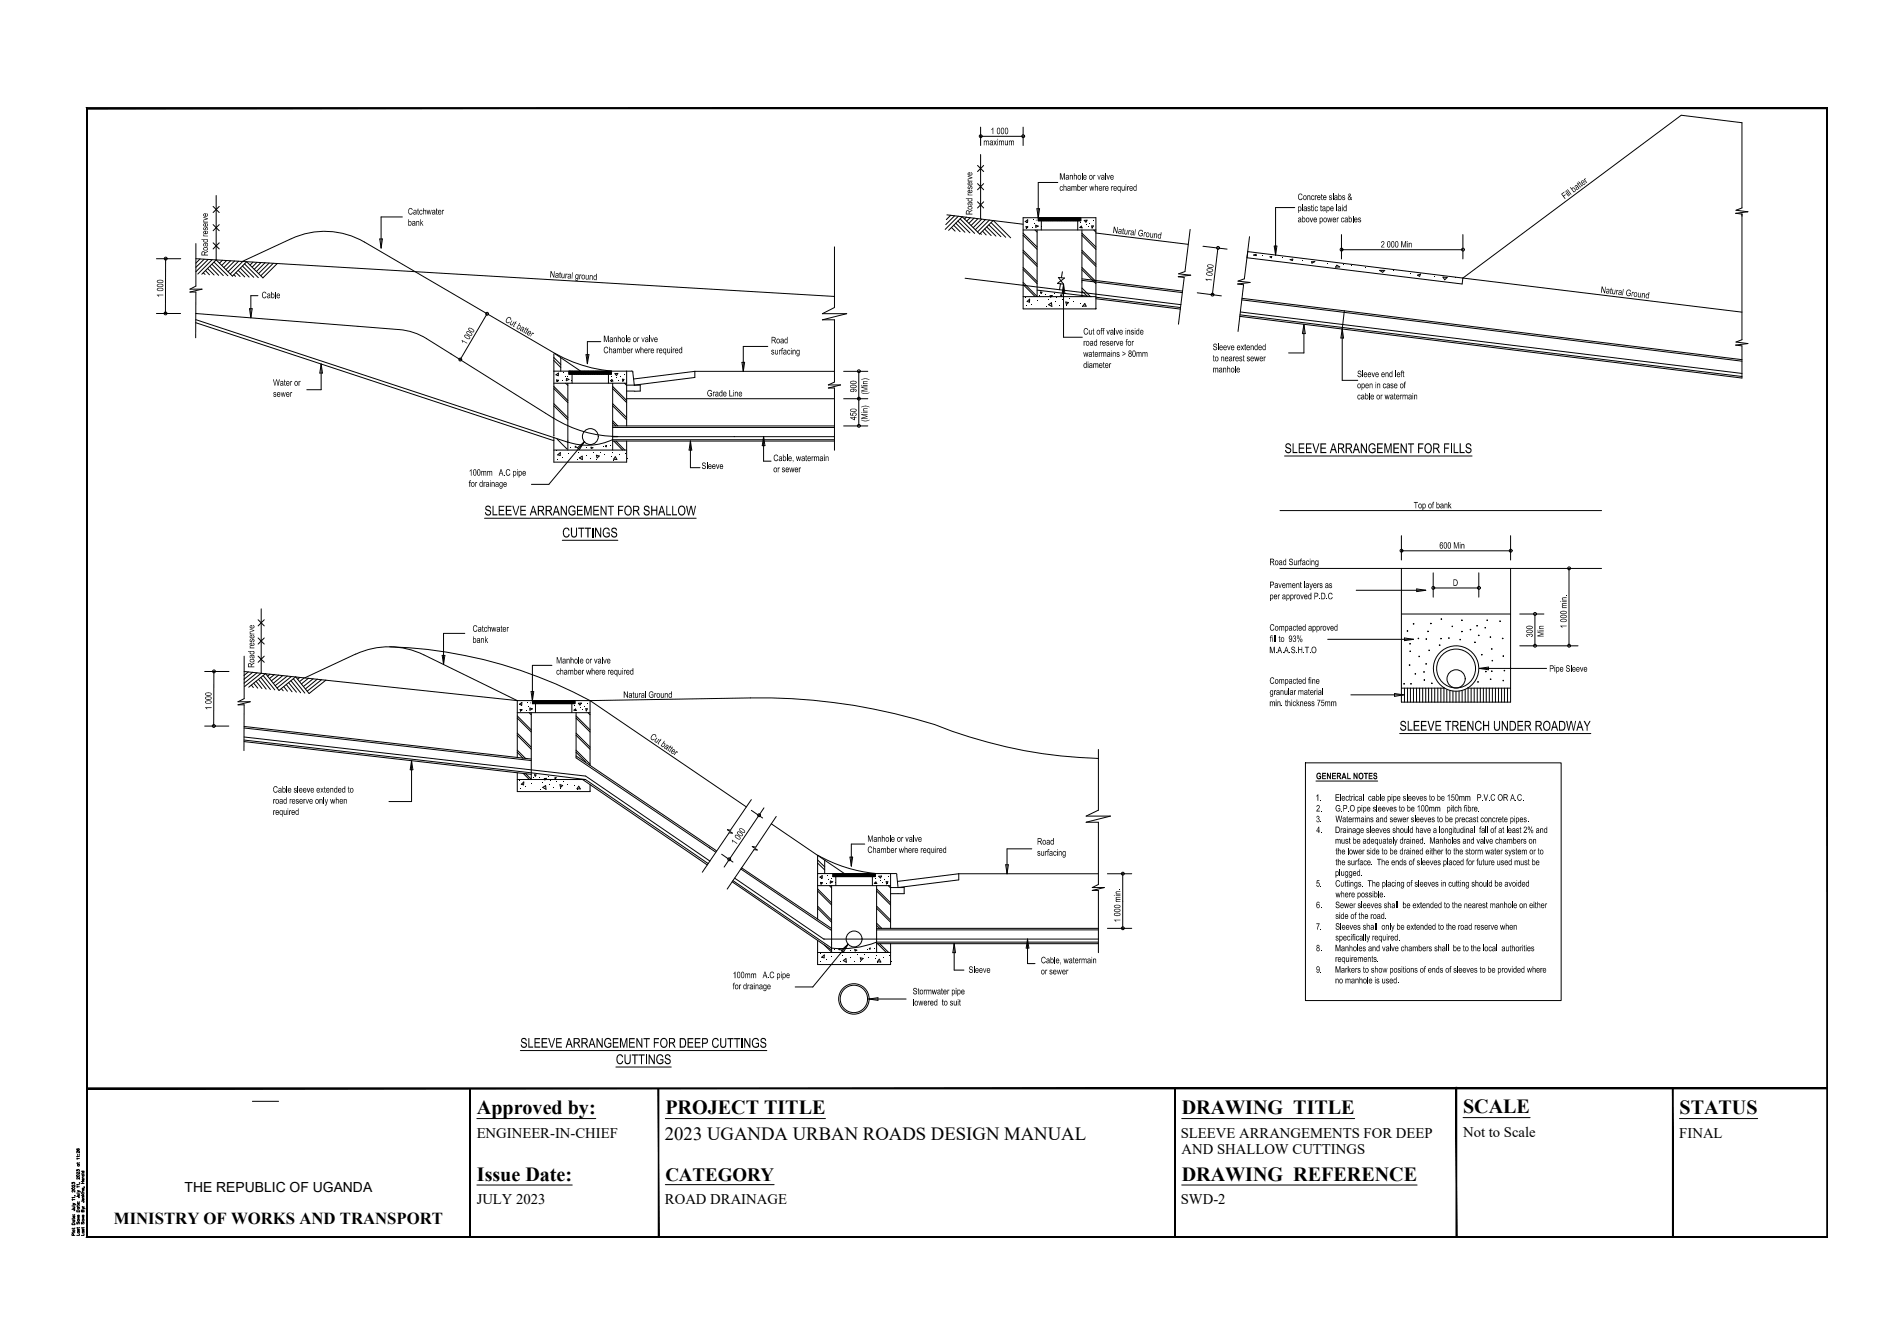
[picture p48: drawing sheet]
<svg xmlns="http://www.w3.org/2000/svg" width="420mm" height="297mm" viewBox="0 0 420 297" stroke-linecap="round" stroke-linejoin="round" font-family="sans-serif">
<defs><g id="words">
<g font-size="4.4">
<text x="105.4" y="246.2">Approved by:</text>
<text x="147.1" y="246.2">PROJECT TITLE</text>
<text x="261.2" y="246.2">DRAWING TITLE</text>
<text x="323.4" y="246">SCALE</text>
<text x="371.2" y="246.2">STATUS</text>
<text x="105.4" y="260.9">Issue Date:</text>
<text x="261.2" y="260.9">DRAWING REFERENCE</text>
</g>
<text font-size="4.2" x="147.1" y="260.9">CATEGORY</text>
<text font-size="4.1" x="147" y="252">2023 UGANDA URBAN ROADS DESIGN MANUAL</text>
<text font-size="3.7" x="25.2" y="270.5">MINISTRY OF WORKS AND TRANSPORT</text>
<g font-size="3.4">
<text x="283.9" y="100.1">SLEEVE ARRANGEMENT FOR FILLS</text>
<text x="107.1" y="113.9">SLEEVE ARRANGEMENT FOR SHALLOW</text>
<text x="124.3" y="118.8">CUTTINGS</text>
<text x="309.4" y="161.5">SLEEVE TRENCH UNDER ROADWAY</text>
<text x="115" y="231.5">SLEEVE ARRANGEMENT FOR DEEP CUTTINGS</text>
<text x="136.1" y="235.2">CUTTINGS</text>
</g>
<g font-size="3.2">
<text x="105.4" y="251.4">ENGINEER-IN-CHIEF</text>
<text x="261" y="251.4">SLEEVE ARRANGEMENTS FOR DEEP</text>
<text x="323.4" y="251.3">Not to Scale</text>
<text x="371.2" y="251.4">FINAL</text>
<text x="261.1" y="255.1">AND SHALLOW CUTTINGS</text>
<text x="105.4" y="266.1">JULY 2023</text>
<text x="147" y="266.1">ROAD DRAINAGE</text>
<text x="261" y="266.1">SWD-2</text>
</g>
<text font-size="3.1" x="40.8" y="263.5">THE REPUBLIC OF UGANDA</text>
<g font-size="2.2">
<text x="218.9" y="29.6">1 000</text>
<text x="217.4" y="32.1">maximum</text>
<text x="234.2" y="39.7">Manhole or valve</text>
<text x="90.2" y="47.4">Catchwater</text>
<text x="214.9" y="47.4" transform="rotate(-90 214.9 47.4)">Road reserve</text>
<text x="234.2" y="42.1">chamber where required</text>
<text x="286.8" y="46.7">plastic tape laid</text>
<text x="286.8" y="44.2">Concrete slabs &amp;</text>
<text x="345.8" y="44.1" transform="rotate(-37 345.8 44.1)">Fill batter</text>
<text x="90.2" y="49.9">bank</text>
<text x="226.7" y="49.2">. ..</text>
<text x="227.9" y="50.3">. .</text>
<text x="228.8" y="48.6" transform="rotate(34 228.8 48.6)">.</text>
<text x="238.6" y="49.4">. ....</text>
<text x="238.7" y="50.5">. . .</text>
<text x="245.9" y="51.5" transform="rotate(7 245.9 51.5)">Natural Ground</text>
<text x="286.8" y="49.1">above power cables</text>
<text x="46" y="56.4" transform="rotate(-90 46 56.4)">Road reserve</text>
<text x="279.1" y="56.7" transform="rotate(-90 279.1 56.7)">.</text>
<text x="283.7" y="57.1" transform="rotate(-90 283.7 57.1)">.</text>
<text x="287.9" y="57.9" transform="rotate(-90 287.9 57.9)">.</text>
<text x="293.4" y="58.4" transform="rotate(-90 293.4 58.4)">.</text>
<text x="297.1" y="58.7" transform="rotate(-90 297.1 58.7)">.</text>
<text x="298.9" y="59" transform="rotate(-90 298.9 59)">.</text>
<text x="301.9" y="59.4" transform="rotate(-90 301.9 59.4)">.</text>
<text x="305.2" y="54.7">2 000 Min</text>
<text x="36.1" y="65.7" transform="rotate(-90 36.1 65.7)">1 000</text>
<text x="57.8" y="65.9">Cable</text>
<text x="121.5" y="61.3" transform="rotate(3 121.5 61.3)">Natural ground</text>
<text x="226.5" y="65.9">.</text>
<text x="229.6" y="65.3">. . ..</text>
<text x="267.8" y="62.4" transform="rotate(-83 267.8 62.4)">1 000</text>
<text x="308" y="60" transform="rotate(-90 308 60)">.</text>
<text x="311.8" y="60.7" transform="rotate(-90 311.8 60.7)">.</text>
<text x="317.2" y="61.3" transform="rotate(-90 317.2 61.3)">.</text>
<text x="321.9" y="61.5" transform="rotate(-90 321.9 61.5)">.</text>
<text x="353.7" y="64.7" transform="rotate(7 353.7 64.7)">Natural Ground</text>
<text x="111.5" y="71.1" transform="rotate(30 111.5 71.1)">Cut batter</text>
<text x="226.6" y="67.7">. .</text>
<text x="229.1" y="66.5">.</text>
<text x="231" y="67.8">.</text>
<text x="231.4" y="66.3">. . .</text>
<text x="234" y="67.5">.</text>
<text x="235.4" y="67.7">.</text>
<text x="236.2" y="66.2">. .</text>
<text x="238.6" y="67.1">.</text>
<text x="239.1" y="67.9">.</text>
<text x="103" y="76.4" transform="rotate(-60 103 76.4)">1 000</text>
<text x="133.4" y="75.6">Manhole or valve</text>
<text x="170.4" y="75.9">Road</text>
<text x="239.4" y="76.4">road reserve for</text>
<text x="239.4" y="73.9">Cut off valve inside</text>
<text x="268" y="77.4">Sleeve extended</text>
<text x="123" y="83.1">. ..</text>
<text x="124.4" y="82.5">.</text>
<text x="133.4" y="78">Chamber where required</text>
<text x="134.9" y="83.3">. ....</text>
<text x="170.4" y="78.3">surfacing</text>
<text x="239.4" y="81.3">diameter</text>
<text x="239.4" y="78.9">watermains &gt; 80mm</text>
<text x="268" y="82.3">manhole</text>
<text x="268" y="79.8">to nearest sewer</text>
<text x="300" y="83.3">Sleeve end left</text>
<text x="60.4" y="87.7">sewer</text>
<text x="60.4" y="85.2">Water or</text>
<text x="124.2" y="84.2">. .</text>
<text x="135" y="84.4">. . .</text>
<text x="156.2" y="87.6">Grade Line</text>
<text x="189.3" y="86.7" transform="rotate(-90 189.3 86.7)">900</text>
<text x="191.8" y="87.2" transform="rotate(-90 191.8 87.2)">(Min)</text>
<text x="300" y="88.3">cable or watermain</text>
<text x="300" y="85.8">open in case of</text>
<text x="189.3" y="92.9" transform="rotate(-90 189.3 92.9)">450</text>
<text x="191.8" y="93.2" transform="rotate(-90 191.8 93.2)">(Min)</text>
<text x="122.8" y="99.8">.</text>
<text x="122.9" y="101.6">. .</text>
<text x="125.3" y="100.4">.</text>
<text x="125.9" y="99">.</text>
<text x="127.3" y="101.7">.</text>
<text x="127.7" y="100.2">. . . . . . . .</text>
<text x="129.4" y="99">.</text>
<text x="130.2" y="101.4">. .</text>
<text x="133.1" y="98.9">. .</text>
<text x="134.9" y="101">.</text>
<text x="135.4" y="101.8">.</text>
<text x="138.4" y="101.5">.</text>
<text x="170.9" y="101.9">Cable, watermain</text>
<text x="103.6" y="107.6">for drainage</text>
<text x="103.6" y="105.1">100mm A.C pipe</text>
<text x="155.1" y="103.7">Sleeve</text>
<text x="170.9" y="104.4">or sewer</text>
<text x="312.4" y="112.3">Top of bank</text>
<text x="280.6" y="124.9">Road Surfacing</text>
<text x="318.1" y="121.2">600 Min</text>
<text x="280.6" y="129.9">Pavement layers as</text>
<text x="321.1" y="129.5">D</text>
<text x="280.6" y="132.4">per approved P.D.C</text>
<text x="104.5" y="139.6">Catchwater</text>
<text x="104.5" y="142.1">bank</text>
<text x="280.6" y="139.4">Compacted approved</text>
<text x="280.7" y="141.8">fill to 93%</text>
<text x="338.7" y="140.9" transform="rotate(-90 338.7 140.9)">300</text>
<text x="341.2" y="140.8" transform="rotate(-90 341.2 140.8)">Min</text>
<text x="346.3" y="138.9" transform="rotate(-90 346.3 138.9)">1 000 min.</text>
<text x="56.2" y="147.5" transform="rotate(-90 56.2 147.5)">Road reserve</text>
<text x="122.9" y="149.1">chamber where required</text>
<text x="122.9" y="146.6">Manhole or valve</text>
<text x="280.6" y="144.3">M.A.A.S.H.T.O</text>
<text x="342.4" y="148.4">Pipe Sleeve</text>
<text x="114.9" y="155.9">. .</text>
<text x="116.3" y="155.3">.</text>
<text x="117" y="155.3" transform="rotate(29 117 155.3)">.</text>
<text x="128.2" y="155.5">.</text>
<text x="137.8" y="154.2">Natural Ground</text>
<text x="280.6" y="151.1">Compacted fine</text>
<text x="280.6" y="153.6">granular material</text>
<text x="46.8" y="156.9" transform="rotate(-90 46.8 156.9)">1 000</text>
<text x="116.1" y="157">. .</text>
<text x="126.8" y="156.1">. ...</text>
<text x="126.9" y="157.2">. . .</text>
<text x="280.6" y="156.1">min. thickness 75mm</text>
<text x="143.5" y="163.2" transform="rotate(34 143.5 163.2)">Cut batter</text>
<text x="114.7" y="172.6">.</text>
<text x="117.2" y="173.2">.</text>
<text x="117.8" y="172">. . ..</text>
<text x="119.6" y="173">. . . . .</text>
<text x="126.8" y="173.8">.</text>
<text x="290.9" y="172.2">GENERAL NOTES</text>
<text x="60.3" y="177.6">road reserve only when</text>
<text x="60.3" y="175.2">Cable sleeve extended to</text>
<text x="114.8" y="174.4">. .</text>
<text x="119.2" y="174.5">.</text>
<text x="122.2" y="174.2">. .</text>
<text x="127.3" y="174.6">.</text>
<text x="290.8" y="177">1.</text>
<text x="290.9" y="179.4">2.</text>
<text x="295" y="177">Electrical cable pipe sleeves to be 150mm P.V.C OR A.C.</text>
<text x="295.1" y="179.4">G.P.O pipe sleeves to be 100mm pitch fibre.</text>
<text x="60.3" y="180.1">required</text>
<text x="290.9" y="181.7">3.</text>
<text x="290.9" y="184.1">4.</text>
<text x="295" y="184.1">Drainage sleeves should have a longitudinal fall of at least 2% and</text>
<text x="295.2" y="181.7">Watermains and sewer sleeves to be precast concrete pipes.</text>
<text x="162.6" y="186.9" transform="rotate(-56 162.6 186.9)">1 000</text>
<text x="191.7" y="188.5">Chamber where required</text>
<text x="191.7" y="186">Manhole or valve</text>
<text x="229.2" y="189.1">surfacing</text>
<text x="229.2" y="186.7">Road</text>
<text x="295.1" y="186.5">must be adequately drained. Manholes and valve chambers on</text>
<text x="295.2" y="188.8">the lower side to be drained either to the storm water system or to</text>
<text x="295.2" y="191.2">the surface. The ends of sleeves placed for future used must be</text>
<text x="181.3" y="194.2">. ..</text>
<text x="182.5" y="195.3">. .</text>
<text x="182.7" y="193.6">.</text>
<text x="193.2" y="194.3">. ...</text>
<text x="193.4" y="195.4">. . .</text>
<text x="194.6" y="193.7">.</text>
<text x="290.9" y="195.9">5.</text>
<text x="295.1" y="193.6">plugged.</text>
<text x="295.1" y="195.9">Cuttings. The placing of sleeves in cutting should be avoided</text>
<text x="247.6" y="203.9" transform="rotate(-90 247.6 203.9)">1 000 min.</text>
<text x="290.9" y="200.7">6.</text>
<text x="295.1" y="200.7">Sewer sleeves shall be extended to the nearest manhole on either</text>
<text x="295.1" y="203.1">side of the road.</text>
<text x="295.2" y="198.3">where possible.</text>
<text x="191.5" y="210">. .</text>
<text x="290.9" y="205.5">7.</text>
<text x="295.1" y="205.5">Sleeves shall only be extended to the road reserve when</text>
<text x="295.1" y="207.8">specifically required.</text>
<text x="181.1" y="210.8">.</text>
<text x="181.2" y="212.6">. .</text>
<text x="183.7" y="211.4">.</text>
<text x="184.3" y="210">.</text>
<text x="185.7" y="212.7">.</text>
<text x="186" y="211.2">. . . . . . . .</text>
<text x="187.6" y="210.1">.</text>
<text x="188.6" y="212.5">. .</text>
<text x="193.2" y="212">.</text>
<text x="193.7" y="212.8">.</text>
<text x="196.8" y="212.5">.</text>
<text x="214.1" y="215">Sleeve</text>
<text x="230.1" y="212.9">Cable, watermain</text>
<text x="230.1" y="215.3">or sewer</text>
<text x="290.9" y="210.2">8.</text>
<text x="290.9" y="215">9.</text>
<text x="295" y="210.2">Manholes and valve chambers shall be to the local authorities</text>
<text x="295" y="215">Markers to show positions of ends of sleeves to be provided where</text>
<text x="295.1" y="212.6">requirements.</text>
<text x="162" y="218.6">for drainage</text>
<text x="162" y="216.2">100mm A.C pipe</text>
<text x="201.7" y="219.8">Stormwater pipe</text>
<text x="295.1" y="217.3">no manhole is used.</text>
<text x="201.7" y="222.2">lowered to suit</text>
</g>
</g></defs>
<!-- layer: 1 -->
<g fill="none" stroke="#000" stroke-width=".22">
<path d="M216.1 36.6l1.3 1.3M216.7 28.1v4.1M216.7 34.1v14.3M216.7 30.1h9.4M217.4 36.6l-1.3 1.3M226.1 28.1v4.1M34.6 57.2h5.3M36.6 57.2v12.1M43.3 57.2l141.1 8.3M43.3 53.8v9.4l-1.3 .7h2.6l-2.6 .6h1.3v10.2M44.2 57.2l-.9 1M45.1 57.3l-1.8 1.8"/>
<path d="M45.4 59.8l.9 .9M45.9 59.3l1.4 1.5M46 57.3l-2.7 2.8M46.4 58.9l1.9 2M46.8 58.4l2.5 2.5M46.9 57.4l-3.2 3.2M47.1 45.6l1.4 1.4M47.1 49.6l1.4 1.4M47.1 53.7l1.4 1.3M47.3 57.9l3.1 3M47.8 57.4l3.6 3.6 3.1-3.1 3.6 3.5 3.2-3.2M47.8 57.4l-3.2 3.2"/>
<path d="M47.8 43.2v14.2M48.5 45.6l-1.4 1.4M48.5 49.6l-1.4 1.4M48.5 53.7l-1.4 1.3M49.2 57.5l-.7 .7M50.1 57.6l-1.1 1.1M51 57.6l-1.5 1.5M51.8 57.7l-1.9 1.9M52.6 59.8l1.5 1.4M52.7 57.7l-2.3 2.4M53.1 59.3l2 1.9M53.6 58.8l2.5 2.5"/>
<path d="M54 58.3l3.1 3.1M55.9 57.9l-.6 .7M56.8 58l-1.1 1M57.7 58l-1.5 1.5M58.6 58.1l-1.9 1.9M59.5 58.2l-2.4 2.3M60.4 58.2l-2.8 2.7M64.3 52.8l-10.7 5-2.7 2.8M64.4 52.8a17.4 17.4 0 0 1 16.2 .7l42 24.6a31.6 31.6 0 0 0 12.6 3.9M83.9 52.8h.6l-.3 2zM88.9 47.9h-4.7v6.9M184.4 54.6v13.4l-2.6 1.3h5.3l-5.3 1.4h2.6v13.7l-1.3 .7h2.7l-2.7 .7h1.3v13.7"/>
<path d="M209.3 47.5l16.8 2.1M209.7 50.9l3-3 3.8 3.8 3-3 3.9 3.9M210.1 47.6l-.9 .9M210.3 50.3l.8 .8M210.8 49.8l1.4 1.4M211 47.7l-2 1.9M211.2 49.3l2.1 2M211.7 48.8l2.7 2.7M211.8 47.8l-2.9 2.9M212.2 48.4l3.2 3.2M213.6 48l-.4 .4M214.4 48.1l-.8 .8"/>
<path d="M215.3 48.2l-1.1 1.1M216.1 40.6l1.3 1.3M216.1 44.6l1.3 1.4M216.1 48.3l-1.5 1.6M216.7 51.6l.2 .2M217 48.4l-1.9 1.9M217.2 51.1l.8 .8M217.4 40.6l-1.3 1.3M217.4 44.6l-1.3 1.4M217.6 50.6l1.5 1.5M217.8 48.5l-2.3 2.3M218.1 50.2l2 2"/>
<path d="M218.6 49.7l2.6 2.6M218.7 48.6l-2.6 2.7M219.1 49.2l3.2 3.2M226.1 59.1l3.1 3.1M226.1 59.6l3.1 3.1M226.1 48.1h16.1v20.2h-16.1zM226.1 55.8l3.1 3.1M226.1 55.3l3.1 3.1M226.1 52l3.1 3.1M226.1 51.5l3.1 3.1M226.1 50.8h16.1M226.8 50.1l.1 .3 .2-.2"/>
<path d="M228.8 50.8l.4 .5M229.2 46.1h.6l-.3 2zM229.2 50.8v14.8M230 48.1l-.5 .5M230.1 48.1l-.6 .6M230.2 48.1l-.7 .7h9.4M230.2 48.1l-.6 .7M230.4 48.1l-.7 .7M230.4 48.1l-.6 .7M230.5 48.1l-.6 .7M230.6 48.1l-.7 .7M230.7 48.1l-.6 .7"/>
<path d="M230.8 48.1l-.6 .7v2M230.9 48.1l-.7 .7M231 48.1l-.7 .7M231.1 48.1l-.7 .7M231.2 48.1l-.7 .7M231.3 48.1l-.7 .7M231.4 48.1l-.7 .7M231.5 48.1l-.7 .7M231.6 48.1l-.7 .7M231.7 48.1l-.7 .7M231.8 48.1l-.7 .7M231.8 48.1l-.6 .7"/>
<path d="M232 48.1l-.7 .7M232.1 48.1l-.7 .7M232.1 48.1l-.6 .7M232.2 48.1l-.6 .7M232.4 48.1l-.7 .7M232.4 48.1l-.6 .7M232.5 48.1l-.7 .7M232.6 48.1l-.7 .7M232.7 48.1l-.6 .7M232.8 48.1l-.7 .7M232.9 48.1l-.7 .7M233 48.1l-.7 .7"/>
<path d="M233.1 48.1l-.7 .7M233.2 48.1l-.7 .7M233.3 48.1l-.7 .7M233.4 48.1l-.7 .7M233.5 48.1l-.7 .7M233.6 48.1l-.7 .7M233.7 48.1l-.7 .7M233.8 48.1l-.7 .7M233.8 40.3h-4.3v7.8M233.8 48.1l-.6 .7M234 48.1l-.7 .7M234 48.1l-.6 .7"/>
<path d="M234.1 48.1l-.6 .7M234.2 48.1l-.6 .7M234.3 48.1l-.6 .7M234.4 48.1l-.6 .7M234.5 48.1l-.7 .7M234.6 48.1l-.6 .7M234.7 48.1l-.7 .7M234.8 48.1l-.7 .7M234.9 48.1l-.7 .7M235 48.1l-.7 .7M235.1 48.1l-.7 .7M235.2 48.1l-.7 .7"/>
<path d="M235.3 48.1l-.7 .7M235.4 48.1l-.7 .7M235.5 48.1l-.7 .7M235.6 48.1l-.7 .7M235.7 48.1l-.7 .7M235.7 48.1l-.6 .7M235.8 48.1l-.6 .7M236 48.1l-.7 .7M236 48.1l-.6 .7M236.1 48.1l-.7 .7M236.2 48.1l-.6 .7M236.3 48.1l-.6 .7"/>
<path d="M236.4 48.1l-.7 .7M236.5 48.1l-.7 .7M236.6 48.1l-.6 .7M236.7 48.1l-.7 .7M236.8 48.1l-.7 .7M236.9 48.1l-.7 .7M237 48.1l-.7 .7M237.1 48.1l-.7 .7M237.2 48.1l-.7 .7M237.3 48.1l-.7 .7M237.3 48.1l-.6 .7M237.5 48.1l-.7 .7"/>
<path d="M237.6 48.1l-.7 .7M237.6 48.1l-.6 .7M237.7 48.1l-.6 .7M237.9 48.1l-.7 .7M237.9 48.1l-.6 .7M238 48.1l-.7 .7M238.1 48.1l-.7 .7M238.2 48.8v2M238.2 48.1l-.6 .7M238.3 48.1l-.7 .7M238.4 48.1l-.7 .7M238.5 48.1l-.7 .7"/>
<path d="M238.6 48.1l-.7 .7M239.1 59.6l3.1 3.1M239.1 50.8v14.8M239.1 59.1l3.1 3.1M239.1 55.8l3.1 3.1M239.1 55.3l3.1 3.1M239.1 51.5l3.1 3.1M239.1 52l3.1 3.1M241.8 50.8l.4 .5M242.2 51.5l20.4 2.5M263 50.7l-1.1 9.3-1.4 .5 2.7 .3-2.8 .4 1.3 .1-1.2 10.4M265.9 54.4l5.3 .7"/>
<path d="M269.2 54.8l-1.2 10.3M275.8 55.6l47.5 5.9-.1 1.3-47.6-5.8zM276.2 52.3l-1.2 9.3-1.4 .5 2.7 .3-2.8 .4 1.4 .1-1.3 10.4M277.1 56.4l.5-.2 .1 .3zM280.7 56.8l.4-.1-.1 .3zM281.6 54.4h.6l-.3 2zM285.1 57.4l.6-.1v.3zM286.2 45.9h-4.3v10.5M289.9 57.9l.7-.1-.6 .4zM295.5 58.6l.6 .4h-.9zM296.5 55.2h26.8M296.5 51.8v5.4"/>
<path d="M304.9 59.8h1.2l-.5 .4zM323.3 51.8v5.4M34.6 69.3h5.3M43.3 71.3l79.1 26.1M43.3 70.6l82.2 27.1M43.3 69.3l44.9 3.5M44.9 60.3l.4 .3M51.7 60.7l.4 .4M52.1 60.2l1 .9M55.1 68.2h.6l-.3 2zM57 65.3h-1.6v4.9M88.2 72.8a13.4 13.4 0 0 1 6.1 2"/>
<path d="M94.3 74.8l28 17.6a26.8 26.8 0 0 0 14.2 4.1M107.6 69.4l-5.9 10.1M122.4 78.2v18.1M122.4 79.7l1.5 1.5M122.4 79l1.5 1.5M122.6 78.1l5.7 3.9-.6 .7M123.9 79v3M129.5 78.4h.7l-.4 2zM132.8 75.5h-3v4.9M169.7 76.6h-5.4v5.5M213.3 61.5l47.7 5.8M226.1 62.4l3.2 3.2"/>
<path d="M226.1 62.9l2.7 2.7M226.1 65.6h16.1M227.6 66.1l-.1 .7M229.2 64.1l12 1.5M232.4 66.9l.1 .8-.7-.4M233.9 61.3l1.2 1.5-1.4-.2 1.6-1.1zM234.4 62.7l-.2 1.3M234.4 65.2h.3l-.1 .2M234.8 60.1l-.2 1.3M235.1 62.8l.3 2h-.6zM235.1 62.8v11.7h4.1M239.1 62l22.3 2.7"/>
<path d="M239.1 61.6l22.3 2.7M239.1 64.3l1.3 1.3M239.1 63.7l1.9 1.9M242.2 66l18.7 2.3M242.2 65.7l18.7 2.3M264.6 64.7l5.3 .7M274 69.9l22.7 2.8M274.1 69.6l110.9 13.6M274.1 68.9l110.9 13.6M274.5 66.3l110.5 13.5M274.5 65.9l22.6 2.8M288.2 71.7v6.3h-3.4"/>
<path d="M288.2 71.7l.3 2h-.6zM296.7 72.7v11.4h3.4M296.7 72.7l.3 2h-.6zM297.1 68.7l87.9 10.8M297.1 68.7l-.4 4M313.3 60.8l.7-.2-.2 .5zM318.9 61.2l1 .1-.6 .5zM323.3 61.5l48.3-36 13.4 1.6v18.9l-1.3 .5 2.6 .3-2.7 .3 1.4 .2v27.8l-1.3 .5 2.6 .3-2.7 .4 1.4 .1v7.2l-88.3-10.9M323.3 61.5l61.7 7.5M71 80.5l.3 2h-.6zM71 80.5v5.6h-3.2M122.4 96.6v5.5h16.1v-4.6"/>
<path d="M122.4 82h17.2M122.4 89.2l3.1 3.1M122.4 85.9l3.1 3.1M122.4 85.4l3.1 3.1M122.4 84.7h16.1M122.4 99.5h16.1M122.4 89.7l3.1 3.1M123 84l.1 .3 .3-.2M123.1 97.1l2.2 2.1M125 84.7l.5 .5M125.5 84.7v14.8M125.8 82h.1"/>
<path d="M125.8 82.7h9.4M125.8 82v.7M125.8 82v.1M126 82l-.2 .2M126.1 82l-.3 .3M126.1 82l-.3 .4M126.2 82l-.4 .5M126.4 82l-.6 .6M126.4 82l-.6 .7M126.5 82l-.7 .7M126.6 82l-.7 .7M126.7 82l-.6 .7"/>
<path d="M126.8 82l-.7 .7M126.9 82l-.7 .7M127 82l-.7 .7M127.1 82l-.7 .7v2M127.2 82l-.7 .7M127.2 98.6l.2 .3-.3-.1zM127.3 82l-.7 .7M127.4 82l-.7 .7M127.5 82l-.7 .7M127.6 82l-.7 .7M127.6 99l1.5-1.4-1 1.7zM127.7 82l-.7 .7"/>
<path d="M127.7 82l-.6 .7M127.8 82l-.6 .7M128 82l-.7 .7M128 82l-.6 .7M128.1 82l-.6 .7M128.2 82l-.6 .7M128.4 82l-.7 .7M128.5 82l-.7 .7M128.6 82l-.7 .7M128.7 82l-.7 .7M128.8 82l-.7 .7M128.9 82l-.7 .7"/>
<path d="M129 82l-.7 .7M129.1 82l-.7 .7M129.1 97.6l-7.8 9.4h-3.8M129.2 82l-.7 .7M129.3 82l-.7 .7M129.4 82l-.7 .7M129.4 82l-.6 .7M129.6 82l-.7 .7M129.7 82l-.7 .7M129.7 82l-.6 .7M129.8 82l-.6 .7M129.9 82l-.6 .7"/>
<path d="M130 82l-.6 .7M130.1 82l-.7 .7M130.2 82l-.6 .7M130.3 82l-.6 .7M130.4 82l-.7 .7M130.5 82l-.7 .7M130.6 82l-.7 .7M130.6 98.8l.4 .2-.3 .1zM130.7 82l-.7 .7M130.8 82l-.7 .7M130.9 82l-.7 .7M131 82l-.7 .7"/>
<path d="M131.1 82l-.7 .7M131.2 82l-.7 .7M131.3 82l-.7 .7M131.3 82l-.6 .7M131.5 82l-.7 .7M131.6 82l-.7 .7M131.6 82l-.6 .7M131.7 82l-.7 .7M131.8 82l-.6 .7M131.9 82l-.6 .7M132 82l-.7 .7M132.1 82l-.7 .7"/>
<path d="M132.2 82l-.6 .7M132.3 82l-.7 .7M132.4 82l-.7 .7M132.5 82l-.7 .7M132.6 82l-.7 .7M132.7 82l-.7 .7M132.8 82l-.7 .7M132.9 82l-.7 .7M133 82l-.7 .7M133.1 82l-.7 .7M133.2 82l-.7 .7M133.3 82l-.7 .7"/>
<path d="M133.3 82l-.6 .7M133.5 82l-.7 .7M133.5 82l-.6 .7M133.6 82l-.6 .7M133.7 82l-.7 .7M133.8 82l-.6 .7M133.9 82l-.6 .7M134 82l-.7 .7M134.1 82l-.7 .7M134.2 82l-.7 .7M134.3 82l-.7 .7M134.4 82l-.7 .7"/>
<path d="M134.5 82l-.7 .7M134.5 82.7v2M134.6 82l-.7 .7M134.7 82l-.7 .7M134.8 82l-.7 .7M134.9 82l-.7 .7M135.3 96.5h49.1M135.4 94.1h49M135.4 97.5h49M135.4 94.5h49M135.4 97.2h49M135.4 93.5l.7 .6"/>
<path d="M135.4 93l1.2 1.1M135.4 89.7l3.1 3.1M135.4 89.2l3.1 3.1M135.4 85.4l3.1 3.1M135.4 85.9l3.1 3.1M135.4 84.7v14.8M135.4 97.1a13.1 13.1 0 0 1-9.9 .6M135.7 97.5l1.9 2M136.1 97.5l2 2M138 84.7l.5 .5M138.5 88.1h45.9M138.5 85.1h3v1.3l-1.3 .1"/>
<path d="M138.5 86.4h1.7M138.5 82v12.1M139.6 82l.3 .2M152.6 97.5l.3 2h-.6zM152.6 97.5v5.9h2.1M153.6 82.1l-13.6 1.7M153.6 82.1v1.3l-13.4 1.7-.3-2.9M153.6 82.1h30.8M162.3 96.5h.1M164 80.1h.6l-.3 2zM168.8 96.5l.3 2h-.6zM168.8 96.5v5.4h1.6"/>
<path d="M186.5 88.1h5.3M186.5 94.1h5.3M186.5 82.1h5.3M189.8 82.1v12M107.1 114.5h46.8M123.9 100l-.1 .7M124.3 119.4h12.3M128.7 100.8v.8l-.7-.4M282.9 112.8h71.1M283.9 100.8h41.5M309.7 118.4v5.4M333.9 118.4v5.4"/>
<path d="M57.1 137l1.3 1.3M57.7 134.6v14.2l-3.7 3M58.4 137l-1.3 1.3M102.7 140h-4.7v6.8M282.9 125.6h71.1M299.7 130.5h15.4M309.7 125.6v29.6h24.2v-29.6M309.7 121.7h24.2M309.7 135.7h24.2M313.1 130.2l2 .3-2 .3zM316.8 129.9h10M316.8 126.6v5.4"/>
<path d="M326.8 126.6v5.4M335.9 135.7h5.3M339.2 135.7v7M346.8 125.6v17.1M45.2 148.4h5.4M47.3 148.4l-.1 12.1M54 148.4l60.3 6.4M54 145v9.4l-1.4 .7h2.7l-2.7 .7h1.4l-.1 10.1M54.9 148.5l-.9 .8M55.6 151.4l.4 .6M55.9 148.6l-1.9 1.5M56.1 151l.9 1.1"/>
<path d="M56.6 150.6l1.3 1.6M56.8 148.7l-2.8 2.3M57.1 141l1.3 1.4M57.1 145l1.3 1.4M57.1 150.1l1.7 2.2M57.6 149.7l2.2 2.7M58.2 149.3l2.5 3.2M58.4 141l-1.3 1.4M58.4 145l-1.3 1.4M59.7 149l-.6 .5M60.6 149.1l-1.1 .9M61.6 149.2l-1.6 1.3"/>
<path d="M62.2 152.2l.4 .5M62.5 149.3l-2.1 1.7M62.7 151.8l.8 1M63.3 151.3l1.2 1.6M63.5 149.4l-2.7 2.1M63.8 150.9l1.7 2.1M64.3 150.4l2.1 2.7M64.4 149.5l-3.2 2.5M64.8 150l2.6 3.2M66.3 149.7l-.5 .4M67.3 149.8l-1.1 .9M68.2 149.9l-1.6 1.3"/>
<path d="M69.2 150l-2.1 1.7M70.1 150.1l-2.6 2.2M71.1 150.2l-3.2 2.6M72 150.3l-3.7 3-3-3.7-3.6 3-3-3.7-3.7 3M78.6 144.6l-11.2 5.2M78.6 144.6a17.4 17.4 0 0 1 15.1 .1l20.6 10.1M86.1 142.9a99.5 99.5 0 0 1 44.3 11.9M97.7 144.9h.6l-.3 1.9zM114.3 154.8h16.1M114.3 157.5h16.1M114.3 158.2l3.1 3.1M114.3 158.7l3.1 3.1"/>
<path d="M114.3 154.8v12.6M115 156.8v.3l.3-.2M117 157.5l.4 .5M117.4 152.9h.6l-.3 1.9zM117.4 157.5v14.8M118.2 154.8l-.5 .5M118.3 154.8l-.6 .6M118.3 154.8l-.6 .7h9.4M118.4 154.8l-.6 .7M118.6 154.8l-.7 .7M118.6 154.8l-.6 .7M118.7 154.8l-.6 .7"/>
<path d="M118.8 154.8l-.7 .7M118.9 154.8l-.6 .7M119 154.8l-.7 .7v2M119.1 154.8l-.7 .7M119.2 154.8l-.7 .7M119.3 154.8l-.7 .7M119.4 154.8l-.7 .7M119.5 154.8l-.7 .7M119.6 154.8l-.7 .7M119.7 154.8l-.7 .7M119.8 154.8l-.7 .7M119.9 154.8l-.7 .7"/>
<path d="M120 154.8l-.7 .7M120 154.8l-.6 .7M120.2 154.8l-.7 .7M120.3 154.8l-.7 .7M120.3 154.8l-.6 .7M120.4 154.8l-.7 .7M120.6 154.8l-.7 .7M120.6 154.8l-.6 .7M120.7 154.8l-.7 .7M120.8 154.8l-.7 .7M120.9 154.8l-.6 .7M121 154.8l-.7 .7"/>
<path d="M121.1 154.8l-.7 .7M121.2 154.8l-.7 .7M121.3 154.8l-.7 .7M121.4 154.8l-.7 .7M121.5 154.8l-.7 .7M121.6 154.8l-.7 .7M121.7 154.8l-.7 .7M121.8 154.8l-.7 .7M121.9 154.8l-.7 .7M121.9 154.8l-.6 .7M122 147.1h-4.3v7.7M122 154.8l-.6 .7"/>
<path d="M122.2 154.8l-.7 .7M122.2 154.8l-.6 .7M122.3 154.8l-.6 .7M122.4 154.8l-.6 .7M122.5 154.8l-.6 .7M122.6 154.8l-.7 .7M122.7 154.8l-.7 .7M122.8 154.8l-.7 .7M122.9 154.8l-.7 .7M123 154.8l-.7 .7M123.1 154.8l-.7 .7M123.2 154.8l-.7 .7"/>
<path d="M123.3 154.8l-.7 .7M123.4 154.8l-.7 .7M123.5 154.8l-.7 .7M123.6 154.8l-.7 .7M123.6 154.8l-.6 .7M123.8 154.8l-.7 .7M123.9 154.8l-.7 .7M123.9 154.8l-.6 .7M124 154.8l-.6 .7M124.1 154.8l-.6 .7M124.2 154.8l-.6 .7M124.3 154.8l-.7 .7"/>
<path d="M124.4 154.8l-.6 .7M124.5 154.8l-.6 .7M124.6 154.8l-.7 .7M124.7 154.8l-.7 .7M124.8 154.8l-.7 .7M124.9 154.8l-.7 .7M125 154.8l-.7 .7M125.1 154.8l-.7 .7M125.2 154.8l-.7 .7M125.3 154.8l-.7 .7M125.4 154.8l-.7 .7M125.5 154.8l-.7 .7"/>
<path d="M125.5 154.8l-.6 .7M125.7 154.8l-.7 .7M125.8 154.8l-.7 .7M125.8 154.8l-.6 .7M125.9 154.8l-.6 .7M126 154.8l-.6 .7M126.1 154.8l-.6 .7M126.2 154.8l-.7 .7M126.3 154.8l-.7 .7M126.4 154.8l-.6 .7M126.4 155.5v2M126.5 154.8l-.7 .7"/>
<path d="M126.6 154.8l-.7 .7M126.7 154.8l-.7 .7M126.8 154.8l-.7 .7M127.3 157.5v10l30.9 20.8M127.3 158.7l3.1 3.1M127.3 158.2l3.1 3.1M129.9 157.5l.5 .5M130.4 154.8l35.5-.6a130.2 130.2 0 0 1 40.7 5.9 105.2 105.2 0 0 0 36.2 7.5M130.4 154.8l34.6 23.5M130.4 154.8v14.4M293.4 141.3h19M298.6 153.6h11.6"/>
<path d="M308.2 153.3l2 .3-2 .3zM309.7 152.1h9.5M310.4 141l2 .3-2 .3zM310.4 152.1v3.1M311.1 152.1v3.1M311.7 152.1v3.1M312.4 152.1v3.1M313.1 152.1v3.1M313.8 152.1v3.1M314.4 152.1v3.1M315.1 152.1v3.1M315.8 152.1v3.1"/>
<path d="M316.4 152.1v3.1M317.1 152.1v3.1M317.8 152.1v3.1M318.5 152.1v3.1M319.1 152v3.2M319.8 152.4v2.8M320.4 152.6v2.6M321.1 152.8v2.4M321.8 152.8v2.4M322.5 152.8v2.4M323.2 152.6v2.6M323.8 152.4v2.8"/>
<path d="M324.4 152.1h9.5M324.5 152.1v3.1M325.1 152.1v3.1M325.8 152.1v3.1M326.5 152.1v3.1M327 147.7l2-.3v.6zM327 147.7h14.8M327.2 152.1v3.1M327.9 152.1v3.1M328.5 152.1v3.1M329.2 152.1v3.1M329.8 152.1v3.1"/>
<path d="M330.5 152.1v3.1M331.2 152.1v3.1M331.9 152.1v3.1M332.5 152.1v3.1M333.2 152.1v3.1M335.9 142.7h12.9M45.2 160.5h5.4M54 162.9l75.4 8.6 27.5 18.8M54 160.9l63.4 7.2M54 160.6l63.4 7.2M54 163.9l63.4 7.2M54 163.6l75.4 8.7"/>
<path d="M91 168.1v9.1h-5M91 168.1l.3 2h-.6zM114.3 172.3h15.1M114.3 170.8v4.1h16.1v-1.5M114.3 162l3.1 3.1M114.3 162.5l3.1 3.1M114.3 165.8l1.8 1.8M114.3 166.3l1.3 1.3M115.6 170.9l1.4 1.4M115.8 172.8l-.1 .7M116.2 171l1.2 1.2M120.6 173.6l.1 .8-.7-.4"/>
<path d="M122.6 171.9h.3l-.1 .2M127.3 167.1l31.1 20.9M127.3 166.3l2.1 2M127.3 162l3.1 3.1M127.3 162.5l3.1 3.1M127.3 165.8l3.1 3.1M128.8 172.3l27.5 18.9M129.4 172.3l27.1 18.6M166.1 179.1l2.5 1.7M166.1 176.7l-4.6 6.7M168.9 178.5l-8.9 13.1M242.8 165.6v13.5l-2.7 1.3h5.3l-5.3 1.3h2.7v13.8l-1.4 .7h2.7l-2.7 .6h1.4v13.8"/>
<path d="M290.9 172.6h13.6M309.4 162.1h42.2M156.8 187.4h.1M159.5 188.8l2.5 1.7M161.1 184.1l-5.9 8.7M161.8 194.9l22 15.1M162 194.6l21.8 14.9M162.4 194.1l19.7 13.4h60.7M163.7 192.1l20.1 13.5M163.9 191.8l19.9 13.4M170.5 182.1l10.2 6.9M171.6 180.5l-4.6 6.7-.7-.1 1.1 .8-.7-.1-6 8.7"/>
<path d="M180.7 193.1h17.2M180.7 195.7h16.1M180.7 189l5.9 4.1-.6 .6M180.7 189v14.1M180.7 190.7l1.6 1.6M180.7 196.5l3.1 3M180.7 196.9l3.1 3.1M180.7 190.1l1.6 1.5M180.7 189a32.2 32.2 0 0 0 12.8 4M181.3 195l.2 .4 .2-.3M182.3 190.1v3M183.3 195.7l.5 .5"/>
<path d="M183.8 195.7v14.8M184.1 193.1h.1M184.1 193.7h9.3M184.1 193.1v.6M184.2 193.1l-.1 .1M184.3 193.1l-.2 .2M184.3 193.1l-.2 .3M184.5 193.1l-.4 .3M184.6 193.1l-.5 .4M184.6 193.1l-.5 .6M184.7 193.1l-.6 .6M184.9 193.1l-.7 .6"/>
<path d="M184.9 193.1l-.6 .6M185 193.1l-.7 .6M185.1 193.1l-.6 .6M185.2 193.1l-.6 .6M185.3 193.1l-.7 .6M185.4 193.1l-.7 .6v2M185.5 193.1l-.7 .6M185.6 193.1l-.7 .6M185.7 193.1l-.7 .6M185.8 193.1l-.7 .6M185.9 193.1l-.7 .6M186 193.1l-.7 .6"/>
<path d="M186.1 193.1l-.7 .6M186.2 193.1l-.7 .6M186.3 193.1l-.7 .6M186.3 193.1l-.6 .6M186.5 193.1l-.7 .6M186.5 193.1l-.6 .6M186.7 193.1l-.6 .6M186.8 193.1l-.6 .6M186.9 193.1l-.6 .6M187 193.1l-.7 .6M187.1 193.1l-.6 .6M187.2 193.1l-.7 .6"/>
<path d="M187.3 193.1l-.7 .6M187.4 193.1l-.7 .6M187.5 193.1l-.7 .6M187.6 193.1l-.7 .6M187.7 193.1l-.7 .6M187.8 193.1l-.7 .6M187.9 193.1l-.7 .6M187.9 189.4h.6l-.3 2zM188 193.1l-.7 .6M188.1 193.1l-.7 .6M188.2 193.1l-.7 .6M188.2 193.1l-.6 .6"/>
<path d="M188.4 193.1l-.7 .6M188.5 193.1l-.7 .6M188.5 193.1l-.6 .6M188.6 193.1l-.7 .6M188.8 193.1l-.7 .6M188.8 193.1l-.6 .6M188.9 193.1l-.7 .6M189 193.1l-.7 .6M189.1 193.1l-.6 .6M189.2 193.1l-.7 .6M189.3 193.1l-.7 .6M189.4 193.1l-.7 .6"/>
<path d="M189.5 193.1l-.7 .6M189.6 193.1l-.7 .6M189.7 193.1l-.7 .6M189.8 193.1l-.7 .6M189.9 193.1l-.7 .6M190 193.1l-.7 .6M190.1 193.1l-.7 .6M190.1 193.1l-.6 .6M190.2 193.1l-.6 .6M190.4 193.1l-.7 .6M190.4 193.1l-.6 .6M190.5 193.1l-.6 .6"/>
<path d="M190.6 193.1l-.7 .6M190.7 193.1l-.6 .6M190.8 193.1l-.7 .6M190.9 193.1l-.7 .6M191 193.1l-.7 .6M191.1 193.1l-.7 .6M191.1 186.5h-2.9v4.9M191.2 193.1l-.7 .6M191.3 193.1l-.7 .6M191.4 193.1l-.7 .6M191.5 193.1l-.7 .6M191.6 193.1l-.7 .6"/>
<path d="M191.7 193.1l-.7 .6M191.8 193.1l-.7 .6M191.8 193.1l-.6 .6M192 193.1l-.7 .6M192.1 193.1l-.7 .6M192.1 193.1l-.6 .6M192.2 193.1l-.6 .6M192.3 193.1l-.6 .6M192.4 193.1l-.6 .6M192.5 193.1l-.7 .6M192.6 193.1l-.6 .6M192.7 193.1l-.6 .6"/>
<path d="M192.8 193.1l-.7 .6M192.8 193.7v2M192.9 193.1l-.7 .6M193 193.1l-.7 .6M193.1 193.1l-.7 .6M193.2 193.1l-.7 .6M193.3 193.1l-.7 .6M193.7 195.7v14.8M193.7 196.9l3.1 3.1M193.7 196.5l3.1 3M196.3 195.7l.5 .5M196.8 196.2h3v1.3h-3"/>
<path d="M196.8 193.1v12.1M198 193l.2 .3M211.9 193.1h30.9M211.9 193.1v1.4l-13.4 1.7-.3-2.9M211.9 193.1l-13.5 1.7M222.3 191.1h.6l-.3 2zM228 187.6h-5.4v5.5M244.8 193.1h5.3M248.1 193.1v12.1M180.7 207.8v5.4h16.1v-4.6M180.7 210.5h16.1M180.7 200.7l3.1 3.1"/>
<path d="M180.7 200.3l3.1 3.1M182.2 208.9l1.4 1.4M182.2 211.1l-.1 .6M185.6 209.7l.1 .2h-.3zM186 210l1.4-1.3-1 1.7zM187 211.9l.1 .8-.7-.4M187.4 208.7l-7.8 9.4h-3.8M188.9 209.9l.5 .1-.4 .2zM193.7 208.2h49.1M193.7 205.5h49.1M193.7 208.6h49.1M193.7 205.2h49.1"/>
<path d="M193.7 200.3l3.1 3.1M193.7 200.7l3.1 3.1M193.7 204l1.2 1.2M193.7 204.5l.7 .7M193.8 208.2a21.4 21.4 0 0 1-10 1.4M194 208.6l1.9 1.9M194.4 208.6l2 1.9M210.9 208.6l.3 2h-.6zM210.9 208.6v5.8h2.1M227.1 207.5l.3 2h-.6zM227.1 207.5v5.5h1.7M244.8 205.2h5.3"/>
<path d="M115 232.2h54.5M136.1 235.8h12.3M192.1 220.8l1.9-.3v.6zM192.1 220.8h8.2"/>
<circle cx="216.8" cy="30.1" r=".32"/>
<circle cx="226.2" cy="30.1" r=".32"/>
<circle cx="36.6" cy="57.2" r=".32"/>
<circle cx="269.2" cy="54.8" r=".32"/>
<circle cx="296.5" cy="55.2" r=".32"/>
<circle cx="323.3" cy="55.2" r=".32"/>
<circle cx="36.6" cy="69.3" r=".32"/>
<circle cx="101.7" cy="79.5" r=".32"/>
<circle cx="107.7" cy="69.3" r=".32"/>
<circle cx="268" cy="65.1" r=".32"/>
<circle cx="130.5" cy="96.5" r="1.76"/>
<circle cx="189.8" cy="88.1" r=".32"/>
<circle cx="189.8" cy="94.1" r=".32"/>
<circle cx="189.8" cy="82" r=".32"/>
<circle cx="309.8" cy="121.7" r=".32"/>
<circle cx="311.1" cy="139.5" r=".06"/>
<circle cx="312.4" cy="137.9" r=".06"/>
<circle cx="315.6" cy="139.5" r=".06"/>
<circle cx="316.2" cy="137.8" r=".06"/>
<circle cx="316.8" cy="129.9" r=".32"/>
<circle cx="318.6" cy="136.8" r=".06"/>
<circle cx="321" cy="138.4" r=".06"/>
<circle cx="323.1" cy="137.1" r=".06"/>
<circle cx="323.1" cy="139.6" r=".06"/>
<circle cx="325" cy="139.2" r=".06"/>
<circle cx="326.4" cy="138.3" r=".06"/>
<circle cx="326.9" cy="129.9" r=".32"/>
<circle cx="328.3" cy="138.7" r=".06"/>
<circle cx="328.7" cy="137.1" r=".06"/>
<circle cx="331.5" cy="137.3" r=".06"/>
<circle cx="333.9" cy="121.7" r=".32"/>
<circle cx="339.3" cy="135.7" r=".32"/>
<circle cx="346.8" cy="125.6" r=".32"/>
<circle cx="47.3" cy="148.4" r=".32"/>
<circle cx="310.3" cy="151.1" r=".06"/>
<circle cx="311.5" cy="147" r=".06"/>
<circle cx="311.6" cy="142.3" r=".06"/>
<circle cx="311.7" cy="143.9" r=".06"/>
<circle cx="311.8" cy="151.1" r=".06"/>
<circle cx="312.8" cy="148.9" r=".06"/>
<circle cx="313.5" cy="141.1" r=".06"/>
<circle cx="313.7" cy="145.1" r=".06"/>
<circle cx="314.7" cy="148.5" r=".06"/>
<circle cx="314.8" cy="150.3" r=".06"/>
<circle cx="315.2" cy="146.7" r=".06"/>
<circle cx="315.2" cy="141.2" r=".06"/>
<circle cx="315.9" cy="143.7" r=".06"/>
<circle cx="316.4" cy="151" r=".06"/>
<circle cx="318.2" cy="142.6" r=".06"/>
<circle cx="318.5" cy="141.1" r=".06"/>
<circle cx="320.2" cy="141" r=".06"/>
<circle cx="321.8" cy="147.8" r="4.3"/>
<circle cx="321.8" cy="150" r="2.01"/>
<circle cx="321.8" cy="147.8" r="5"/>
<circle cx="322.7" cy="141.4" r=".06"/>
<circle cx="326" cy="142" r=".06"/>
<circle cx="326.7" cy="150.7" r=".06"/>
<circle cx="326.8" cy="140.4" r=".06"/>
<circle cx="327.5" cy="144.7" r=".06"/>
<circle cx="328.4" cy="148.4" r=".06"/>
<circle cx="329.4" cy="140.8" r=".06"/>
<circle cx="329.4" cy="150.1" r=".06"/>
<circle cx="329.7" cy="148.3" r=".06"/>
<circle cx="329.7" cy="143.4" r=".06"/>
<circle cx="329.8" cy="146" r=".06"/>
<circle cx="332.1" cy="141.1" r=".06"/>
<circle cx="332.2" cy="145" r=".06"/>
<circle cx="332.2" cy="150.4" r=".06"/>
<circle cx="332.5" cy="148.2" r=".06"/>
<circle cx="339.3" cy="142.7" r=".32"/>
<circle cx="346.8" cy="142.7" r=".32"/>
<circle cx="47.3" cy="160.5" r=".32"/>
<circle cx="161.2" cy="189.9" r=".32"/>
<circle cx="167.8" cy="180.2" r=".32"/>
<circle cx="248.2" cy="193.1" r=".32"/>
<circle cx="188.8" cy="207.5" r="1.76"/>
<circle cx="248.2" cy="205.2" r=".32"/>
<circle cx="188.7" cy="220.8" r="3.4"/>
<circle cx="188.7" cy="220.8" r="3"/>
</g>
<!-- layer: 0 -->
<path d="M19.2 23.9h384.7v216.7h-384.7zM288.5 168.6h56.5v52.5h-56.5zM55.8 243.4h5.8" fill="none" stroke="#000" stroke-width=".22"/>
<!-- layer: A3 Titlle Block -->
<g fill="none" stroke="#000" stroke-width=".22">
<path d="M19.2 23.9h384.7v249.5h-384.7zM17 258.8v-.3l.2 .2a.2 .2 0 0 1 .2-.2 .2 .2 0 0 1 .2 .2 .2 .2 0 0 1-.2 .2M17 253.9v.1a.31 .31 0 0 0 .3 .2 .31 .31 0 0 0 .3-.2 .19 .19 0 0 0-.2-.1 .19 .19 0 0 0-.2 .1 .19 .19 0 0 0 .1 .2M17.1 257v.2M17.1 257.4h.5M17.1 255.3h.1M17.3 257.4l-.1 .1a.21 .21 0 0 0 .1 .2 .21 .21 0 0 0 .2 0 .21 .21 0 0 0 0-.3M17.5 255.3h.1M17.6 259.1v.3l-.6-.3v.3h.1M17.6 256.9l-.1 .2h-.5M17.6 256.1h-.6v.1M17.6 255.6h-.6v.1"/>
<path d="M17.6 254.4v.4l-.6-.3v.2l.1 .1M18 259.4h.6M18 258.9h.6M18.2 259.7h.4M18.3 259.7a.19 .19 0 0 0-.1 .2 .19 .19 0 0 0 .3 0 .19 .19 0 0 0 0-.2M18.3 258.9h-.1a.2 .2 0 0 0 0 .3 .2 .2 0 0 0 .3-.1 .2 .2 0 0 0 0-.2M105.4 247.2h26.3M147.1 247.2h35.3M261.2 247.2h38.2M323.4 247h14.8M371.2 247.2h17.3M15.9 267.3h.6v.2l-.2 .1"/>
<path d="M15.9 261.6v-.2l.3 .1a.2 .2 0 0 1 .2-.2 .2 .2 0 0 1 .2 .2 .2 .2 0 0 1-.2 .2M15.9 272.4h.6M15.9 266.5h.6M15.9 270.4a.34 .34 0 0 1 .6 .1v.2h-.6zM16.1 268.5h.1M16.1 265.9l.4 .2-.4 .2M16.1 269.3v.2M16.1 271.4v.2M16.1 269.7h.4M16.1 266.8h.4M16.2 269.7a.21 .21 0 0 0 0 .3 .21 .21 0 0 0 .3 0 .21 .21 0 0 0 0-.3M16.2 273v-.3l-.2-.1-.1 .4h.6"/>
<path d="M16.4 266.8l.1 .3h-.4M16.5 268.7a.21 .21 0 0 1 0 .3 .21 .21 0 0 1-.3 0 .21 .21 0 0 1 .1-.3v.4M16.5 268.5h.1M16.5 264.3h.2M16.5 271.4l-.1 .2h-.5M16.5 269.3v.1h-.6M16.5 266.1l.2 .2M16.5 265.1h-.6l.1 .2M16.5 264.7h-.6l.1 .1M16.5 263.1v.4l-.5-.4-.1 .2 .2 .2M16.5 261.9v.4l-.5-.4-.1 .3 .2 .1M17 267.5a.33 .33 0 0 1 .3-.1 .33 .33 0 0 1 .3 .2v.2h-.6z"/>
<path d="M17 264.4h.5v.3h-.2M17 263.7h.6M17 270.1v.4h.1l.4-.4v.4M17.1 269l.5 .2-.5 .2M17.1 265.7h.1M17.1 263.1l.5 .2-.5 .1M17.1 272.2h.5M17.1 266.4v.2M17.1 271.3v.2M17.1 269.6h.5M17.1 266.9h.5M17.1 263.9h.5"/>
<path d="M17.3 272.2l-.2 .1a.2 .2 0 0 0 .3 .2 .2 .2 0 0 0 .1-.3M17.3 271.7l-.1 .3 .3-.3v.3M17.3 269.6h-.1a.21 .21 0 0 0 .1 .3 .21 .21 0 0 0 .2-.1 .21 .21 0 0 0 0-.2M17.3 266.9l-.2 .1a.2 .2 0 0 0 .3 .2 .2 .2 0 0 0 .1-.3M17.4 263.9l.1 .3h-.4M17.5 268.5a.2 .2 0 0 1 0 .3 .2 .2 0 0 1-.2 .1l-.2-.2 .2-.2v.4M17.5 265.9a.2 .2 0 0 1 0 .2 .2 .2 0 0 1-.2 .1l-.2-.1 .2-.2v.3M17.5 265.7h.1M17.5 261.4l.2 .1M17.6 272.7v.3h-.6M17.6 271.3l-.1 .1h-.5M17.6 266.4l-.6 .2"/>
<path d="M17.6 263.3l.2 .2M17.6 262.3h-.6v.1M17.6 261.8h-.6v.1M17.6 260.2v.4l-.6-.3v.2l.1 .1M18 265.5h.5l.1 .2-.2 .1M18 263.7h.1M18 264.2h.6M18 261.6h.6M18 261.1h.6M18.1 270.1v.4l.2-.3h.3l-.1 .3M18.2 269l.4 .2-.4 .2M18.2 266.8l.4 .2-.4 .2"/>
<path d="M18.2 266.7h.1M18.2 260.1l.2 .3M18.2 272.2h.4M18.2 269.6h.4M18.2 263.7h.4M18.2 271.3v.2M18.2 264.7h.4M18.2 263.9l.3 .3M18.2 263.5h.4M18.2 260.4h.4M18.3 272.2h-.1a.2 .2 0 0 0 0 .3 .2 .2 0 0 0 .3 0 .2 .2 0 0 0 0-.3M18.3 271.7l-.1 .3 .4-.3-.1 .3"/>
<path d="M18.3 269.6h-.1a.21 .21 0 0 0 .1 .3 .21 .21 0 0 0 .3-.1 .21 .21 0 0 0-.1-.2M18.3 267.6l.1-.2 .2 .1v.3h-.6v-.4l.2 .1 .1 .3M18.3 262.6l-.1 .3 .3-.3v.3M18.3 261.1v.5M18.5 268.5l.1 .1a.2 .2 0 0 1-.2 .3 .2 .2 0 0 1-.2-.1l.2-.3v.4M18.5 264.9l.1 .1a.2 .2 0 0 1-.1 .3 .2 .2 0 0 1-.3-.1 .2 .2 0 0 1 .2-.3v.4M18.5 260.5l.1 .1a.2 .2 0 0 1-.1 .3 .2 .2 0 0 1-.3-.1 .2 .2 0 0 1 .1-.3l.1 .4M18.6 272.7v.3h-.6M18.6 271.3v.1h-.6M18.6 267l.2 .2M18.5 266.7h.1M18.6 264.4h-.4l.1 .3"/>
<path d="M18.6 263.1l-.4 .1 .1 .3M18.6 262.3l.1 .1M18.6 263.8l-.2 .3M105.4 261.9h21.1M147.1 261.8h24M261.2 261.9h52"/>
<circle cx="17.2" cy="259.8" r=".27"/>
<circle cx="16.2" cy="262.7" r=".29"/>
<circle cx="16.3" cy="272" r=".21"/>
</g>
<g fill="#000" stroke="#000" stroke-width=".22">
<path d="M19.2 240.4v.3l384.7-.3zM19.2 240.7l384.7-.3v.3z"/>
<path d="M103.8 240.6l.2 32.8v-32.8zM103.8 240.6l.2 32.8h-.2z"/>
<path d="M145.5 240.6l.1 32.8v-32.8zM145.5 240.6l.1 32.8h-.1z"/>
<path d="M259.6 240.6l.1 32.8v-32.8zM259.6 240.6l.1 32.8h-.1z"/>
<path d="M321.8 240.3l.2 32.9v-32.9zM321.8 240.3l.2 32.9h-.2z"/>
<path d="M369.6 240.6l.2 32.8v-32.8zM369.6 240.6l.2 32.8h-.2z"/>
<path d="M19.2 273.3v.2l384.7-.2zM19.2 273.5l384.7-.2v.2z"/>
<path d="M403.8 24v249.4h.2zM404 23.8v249.6l-.2-249.4zM19.3 24h384.5l.2-.2zM19.1 23.8h384.9l-384.7 .2zM19.1 23.8l.2 249.5v-249.3zM19.1 23.8l.2 249.5-.2 .2zM19.1 273.5l384.8-.2h-384.6zM19.1 273.5l384.8-.2v.2z"/>
</g>
<use href="#words"/>
</svg>
